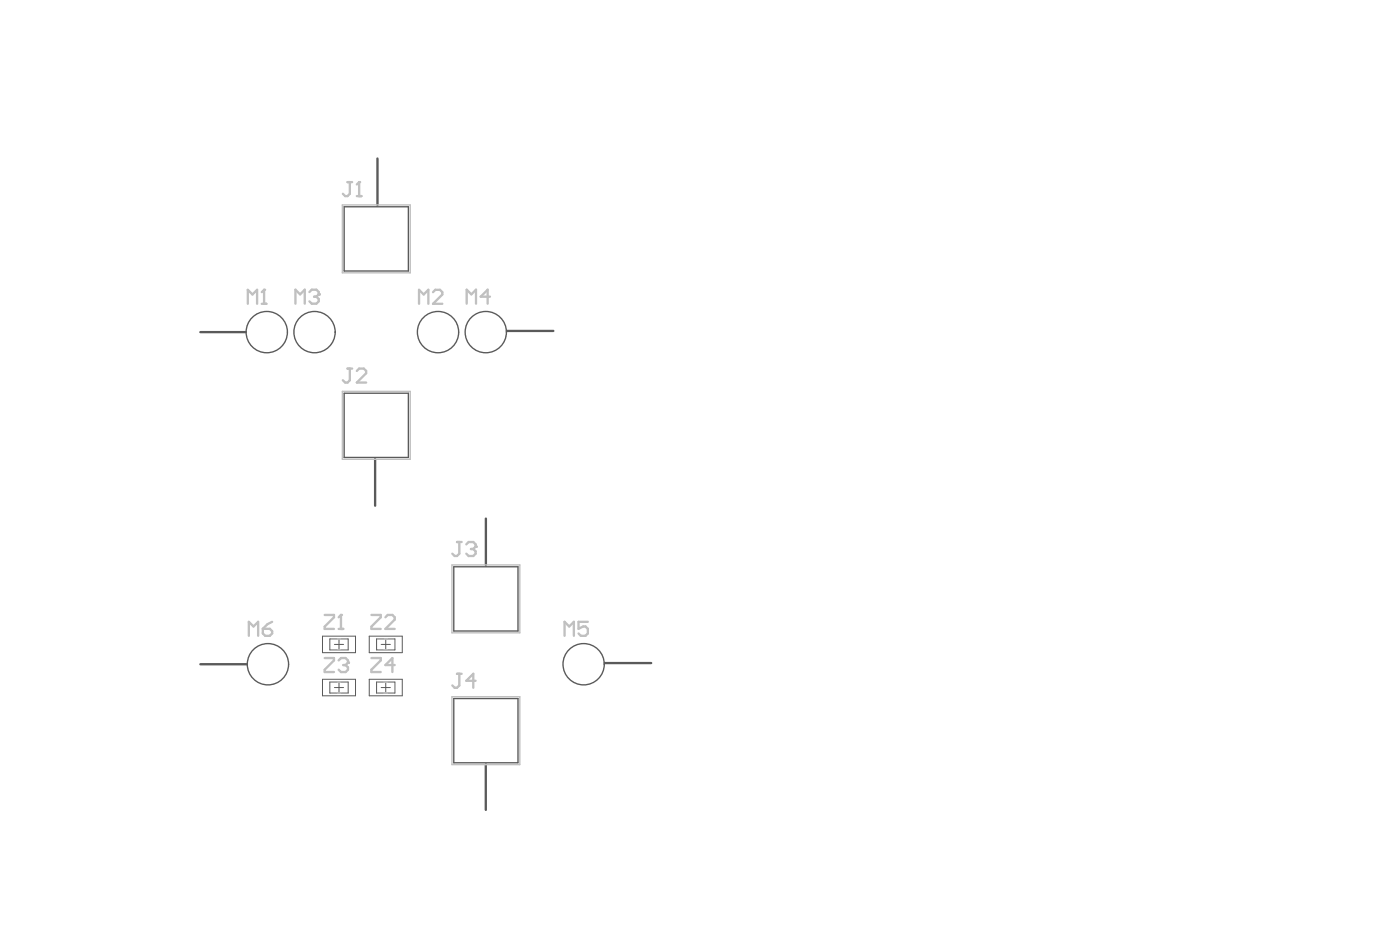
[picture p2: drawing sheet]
<svg xmlns="http://www.w3.org/2000/svg" width="508mm" height="339mm" viewBox="0 0 508 339" stroke-linecap="round" stroke-linejoin="round" font-family="sans-serif">
<g fill="none" stroke="#5a5a5a" stroke-width=".36">
<path d="M116.9 230.7h12v6h-12zM119.6 231.7h6.7v4h-6.7zM121.3 233.7h3.3M122.9 232v3.3M133.9 230.7h12v6h-12zM136.5 231.7h6.7v4h-6.7zM138.2 233.7h3.3M139.9 232v3.3M116.9 246.3h12v6h-12zM119.6 247.3h6.7v4h-6.7zM121.3 249.3h3.3M122.9 247.6v3.4"/>
<path d="M133.9 246.3h12v6h-12zM136.5 247.3h6.7v4h-6.7zM138.2 249.3h3.3M139.9 247.6v3.4"/>
</g>
<g fill="none" stroke="#5a5a5a" stroke-width=".5">
<path d="M124.8 75h23.3v23.3h-23.3zM124.8 142.6h23.3v23.3h-23.3zM164.5 205.5h23.3v23.3h-23.3zM164.5 253.3h23.3v23.3h-23.3z"/>
<circle cx="96.7" cy="120.4" r="7.5"/>
<circle cx="114.1" cy="120.4" r="7.5"/>
<circle cx="158.8" cy="120.4" r="7.5"/>
<circle cx="176.1" cy="120.4" r="7.5"/>
<circle cx="97.2" cy="240.9" r="7.5"/>
<circle cx="211.6" cy="240.9" r="7.5"/>
</g>
<path d="M136.9 57.5v16.9M72.7 120.4h16.4M183.8 120h16.9M136 166.5v16.9M176.2 188v16.9M72.7 240.9h16.9M219.2 240.4h16.9M176.2 277.2v16.5" fill="none" stroke="#5a5a5a" stroke-width=".84"/>
<path d="M122.3 235.7h1.3M122.3 231.7h1.3M139.2 235.7h1.3M139.2 231.7h1.3M122.3 247.3h1.3M122.3 251.3h1.3M139.2 247.3h1.3M139.2 251.3h1.3" fill="none" stroke="#c0c0c0" stroke-width=".5"/>
<path d="M124.1 74.3h24.6v24.6h-24.6zM124.1 141.9h24.6v24.6h-24.6zM163.9 204.8h24.6v24.7h-24.6zM163.9 252.6h24.6v24.6h-24.6z" fill="none" stroke="#c0c0c0" stroke-width=".51"/>
<path d="M89.8 110.2v-5.1l1.7 1.7 1.7-1.7v5.1M94.9 110.2h1.7M95.8 105.1v5.1" fill="none" stroke="#c0c0c0" stroke-width=".84"/>
<circle cx="95.8" cy="105.1" r=".42" fill="#c0c0c0"/>
<path d="M95.8 105.1l-.9 .8M117.7 238.6h3.4v.9l-3.4 3.3v.9h3.4M122.8 239.5l.8-.9h1.7l.9 .9v.8" fill="none" stroke="#c0c0c0" stroke-width=".84"/>
<circle cx="126.2" cy="240.3" r=".42" fill="#c0c0c0"/>
<path d="M117.7 223h3.4v.8l-3.4 3.4v.8h3.4M122.8 228h1.7M123.6 223v5M124.5 241.1h.8M125.3 241.1l.9 .9v.8l-.9 .9h-1.7l-.8-.9M126.2 240.3l-.9 .8" fill="none" stroke="#c0c0c0" stroke-width=".84"/>
<circle cx="123.6" cy="223" r=".42" fill="#c0c0c0"/>
<path d="M151.9 110.2v-5.1l1.7 1.7 1.7-1.7v5.1M157 105.9l.9-.8h1.6l.9 .8v.9l-3.4 3.4h3.4M126 133.7h1.7M126.9 133.7v4.2l-.9 .8h-.8l-.9-.8M129.4 134.5l.8-.8h1.7l.9 .8v.8l-3.4 3.4h3.4M165.7 196.5h1.7M166.6 196.5v4.3l-.9 .8h-.8l-.9-.8M169.1 197.4l.8-.9h1.7l.9 .9v.8M123.6 223l-.8 .8M165.7 244.3h1.7M166.6 244.3v4.2l-.9 .9h-.8l-.9-.9M172.5 246.9h-3.4l2.5-2.6v5.1" fill="none" stroke="#c0c0c0" stroke-width=".84"/>
<circle cx="172.5" cy="198.2" r=".42" fill="#c0c0c0"/>
<path d="M126 66h1.7M126.9 66v4.3l-.9 .8h-.8l-.9-.8M129.4 71.1h1.7M130.2 66v5.1M169.2 110.1v-5.1l1.7 1.7 1.7-1.7v5.1M177.7 107.6h-3.4l2.5-2.6v5.1M170.8 199.1h.8M171.6 199.1l.9 .8v.9l-.9 .8h-1.7l-.8-.8M172.5 198.2l-.9 .9M90.2 230.5v-5l1.7 1.7 1.7-1.7v5M95.3 228h2.5l.9 .9v.8l-.9 .8h-1.7l-.8-.8zM98.7 225.5l-1.7 .8-1.7 1.7" fill="none" stroke="#c0c0c0" stroke-width=".84"/>
<circle cx="130.2" cy="66" r=".42" fill="#c0c0c0"/>
<path d="M130.2 66l-.8 .9M107.1 110.1v-5.1l1.7 1.7 1.7-1.7v5.1M112.2 105.9l.8-.9h1.7l.9 .9v.8M134.7 238.6h3.4v.9l-3.4 3.3v.9h3.4M134.7 223h3.4v.8l-3.4 3.4v.8h3.4M139.7 223.8l.9-.8h1.7l.8 .8v.9l-3.4 3.3h3.4M204.7 230.5v-5l1.7 1.7 1.7-1.7v5M213.2 225.5h-3.4v2.5l1.7-.8h.8l.9 .8v1.7l-.9 .8h-1.7l-.8-.8M143.1 241.1h-3.4l2.6-2.5v5.1" fill="none" stroke="#c0c0c0" stroke-width=".84"/>
<circle cx="115.6" cy="106.7" r=".42" fill="#c0c0c0"/>
<path d="M113.9 107.6h.8M114.7 107.6l.9 .8v.9l-.9 .8h-1.7l-.8-.8M115.6 106.7l-.9 .9" fill="none" stroke="#c0c0c0" stroke-width=".84"/>
</svg>
